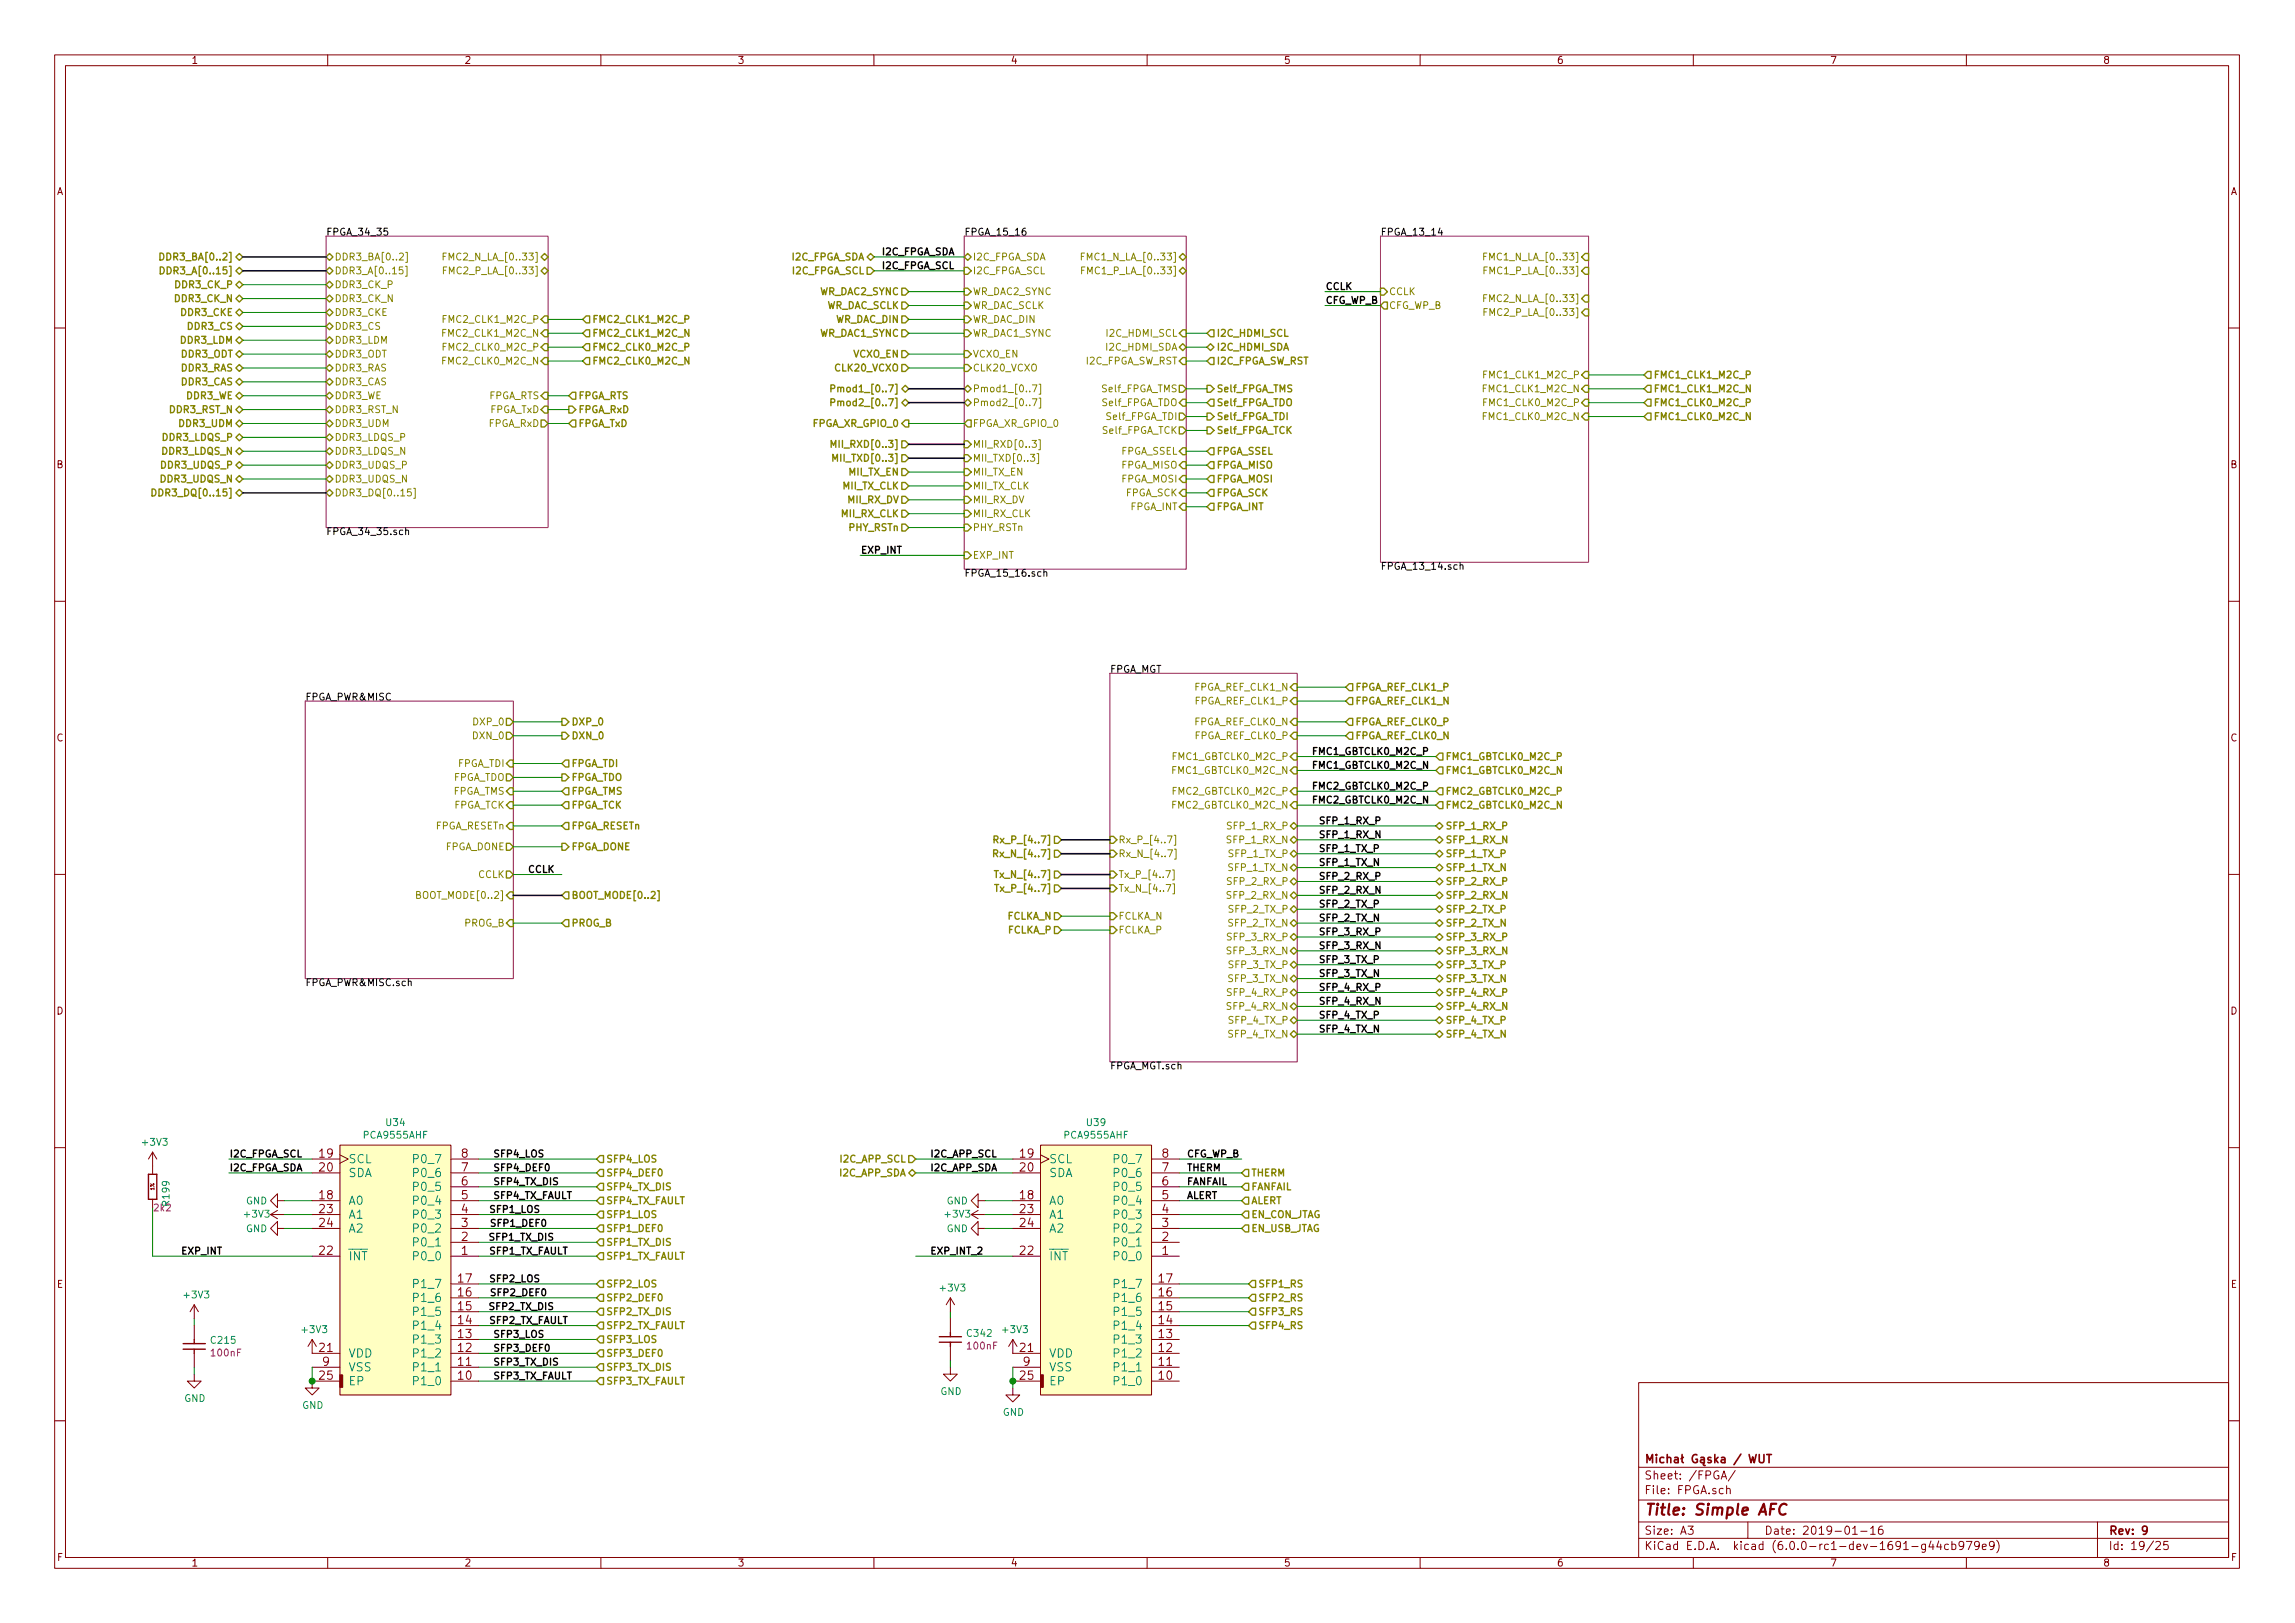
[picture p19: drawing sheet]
<svg xmlns="http://www.w3.org/2000/svg" width="420mm" height="297mm" viewBox="0 0 420 297" stroke-linecap="round" stroke-linejoin="round" font-family="sans-serif">
<defs><g id="words">
<text font-size="2.8" fill="#840000" x="301" y="277.3">Title: Simple AFC</text>
<g font-size="2.1" fill="#840000">
<text x="58.5" y="211.9">19</text>
<text x="58.5" y="214.4">20</text>
<text x="84.5" y="214.4">7</text>
<text x="84.5" y="211.9">8</text>
<text x="186.8" y="211.9">19</text>
<text x="186.8" y="214.4">20</text>
<text x="212.8" y="214.4">7</text>
<text x="212.8" y="211.9">8</text>
<text x="58.5" y="219.5">18</text>
<text x="84.5" y="219.5">5</text>
<text x="84.5" y="217">6</text>
<text x="186.8" y="219.5">18</text>
<text x="212.8" y="219.5">5</text>
<text x="212.8" y="217">6</text>
<text x="58.5" y="222">23</text>
<text x="58.5" y="224.6">24</text>
<text x="84.5" y="227.1">2</text>
<text x="84.5" y="224.6">3</text>
<text x="84.5" y="222">4</text>
<text x="186.8" y="222">23</text>
<text x="186.8" y="224.6">24</text>
<text x="212.8" y="227.1">2</text>
<text x="212.8" y="224.6">3</text>
<text x="212.8" y="222">4</text>
<text x="58.5" y="229.7">22</text>
<text x="84.5" y="229.7">1</text>
<text x="186.8" y="229.7">22</text>
<text x="212.8" y="229.7">1</text>
<text x="83.9" y="239.8">15</text>
<text x="83.9" y="237.3">16</text>
<text x="83.9" y="234.7">17</text>
<text x="212.2" y="239.8">15</text>
<text x="212.2" y="237.3">16</text>
<text x="212.2" y="234.7">17</text>
<text x="83.9" y="244.9">13</text>
<text x="83.9" y="242.4">14</text>
<text x="212.2" y="244.9">13</text>
<text x="212.2" y="242.4">14</text>
<text x="58.5" y="247.4">21</text>
<text x="59.1" y="250">9</text>
<text x="83.9" y="250">11</text>
<text x="83.9" y="247.4">12</text>
<text x="186.8" y="247.4">21</text>
<text x="187.4" y="250">9</text>
<text x="212.2" y="250">11</text>
<text x="212.2" y="247.4">12</text>
<text x="58.5" y="252.5">25</text>
<text x="83.9" y="252.5">10</text>
<text x="186.8" y="252.5">25</text>
<text x="212.2" y="252.5">10</text>
<text x="301" y="267.8">Micha Gska / WUT</text>
<text x="301" y="273.5">File: FPGA.sch</text>
<text x="301" y="270.8">Sheet: /FPGA/</text>
<text x="301" y="280.9">Size: A3</text>
<text x="323" y="280.9">Date: 2019-01-16</text>
<text x="386" y="280.9">Rev: 9</text>
<text x="301" y="283.7">KiCad E.D.A. kicad (6.0.0-rc1-dev-1691-g44cb979e9)</text>
<text x="386" y="283.7">Id: 19/25</text>
</g>
<g font-size="2.1" fill="#008484">
<text x="63.8" y="212.9">SCL</text>
<text x="63.8" y="215.4">SDA</text>
<text x="76.1" y="215.4">P0_6</text>
<text x="76.1" y="212.9">P0_7</text>
<text x="192" y="212.9">SCL</text>
<text x="192" y="215.4">SDA</text>
<text x="204.3" y="215.4">P0_6</text>
<text x="204.3" y="212.9">P0_7</text>
<text x="63.8" y="220.5">A0</text>
<text x="76.1" y="220.5">P0_4</text>
<text x="76.1" y="218">P0_5</text>
<text x="192" y="220.5">A0</text>
<text x="204.3" y="220.5">P0_4</text>
<text x="204.3" y="218">P0_5</text>
<text x="63.8" y="223">A1</text>
<text x="63.8" y="225.6">A2</text>
<text x="76.1" y="225.6">P0_2</text>
<text x="76.1" y="223">P0_3</text>
<text x="192" y="223">A1</text>
<text x="192" y="225.6">A2</text>
<text x="204.3" y="225.6">P0_2</text>
<text x="204.3" y="223">P0_3</text>
<text x="63.8" y="230.7">INT</text>
<text x="76.1" y="230.7">P0_0</text>
<text x="76.1" y="228.1">P0_1</text>
<text x="192" y="230.7">INT</text>
<text x="204.3" y="230.7">P0_0</text>
<text x="204.3" y="228.1">P0_1</text>
<text x="76.1" y="238.3">P1_6</text>
<text x="76.1" y="235.7">P1_7</text>
<text x="204.3" y="238.3">P1_6</text>
<text x="204.3" y="235.7">P1_7</text>
<text x="76.1" y="245.9">P1_3</text>
<text x="76.1" y="243.4">P1_4</text>
<text x="76.1" y="240.8">P1_5</text>
<text x="204.3" y="245.9">P1_3</text>
<text x="204.3" y="243.4">P1_4</text>
<text x="204.3" y="240.8">P1_5</text>
<text x="63.8" y="251">VSS</text>
<text x="63.8" y="248.4">VDD</text>
<text x="76.1" y="251">P1_1</text>
<text x="76.1" y="248.4">P1_2</text>
<text x="192" y="251">VSS</text>
<text x="192" y="248.4">VDD</text>
<text x="204.3" y="251">P1_1</text>
<text x="204.3" y="248.4">P1_2</text>
<text x="63.8" y="253.5">EP</text>
<text x="76.1" y="253.5">P1_0</text>
<text x="192" y="253.5">EP</text>
<text x="204.3" y="253.5">P1_0</text>
</g>
<g font-size="1.8" fill="#840000">
<text x="35" y="11.7">1</text>
<text x="85" y="11.7">2</text>
<text x="135" y="11.7">3</text>
<text x="185" y="11.7">4</text>
<text x="235" y="11.7">5</text>
<text x="285" y="11.7">6</text>
<text x="335" y="11.7">7</text>
<text x="385" y="11.7">8</text>
<text x="10.4" y="35.7">A</text>
<text x="408.4" y="35.7">A</text>
<text x="10.4" y="85.7">B</text>
<text x="408.4" y="85.7">B</text>
<text x="10.4" y="135.7">C</text>
<text x="408.4" y="135.7">C</text>
<text x="10.4" y="185.7">D</text>
<text x="408.4" y="185.7">D</text>
<text x="10.4" y="235.7">E</text>
<text x="408.4" y="235.7">E</text>
<text x="10.5" y="285.7">F</text>
<text x="35" y="286.7">1</text>
<text x="85" y="286.7">2</text>
<text x="135" y="286.7">3</text>
<text x="185" y="286.7">4</text>
<text x="235" y="286.7">5</text>
<text x="285" y="286.7">6</text>
<text x="335" y="286.7">7</text>
<text x="385" y="286.7">8</text>
<text x="408.5" y="285.7">F</text>
</g>
<g font-size="1.8" fill="#848400">
<text x="30.4" y="47.7">DDR3_BA[0..2]</text>
<text x="61.2" y="47.7">DDR3_BA[0..2]</text>
<text x="82.3" y="47.7">FMC2_N_LA_[0..33]</text>
<text x="145" y="47.7">I2C_FPGA_SDA</text>
<text x="178.1" y="47.7">I2C_FPGA_SDA</text>
<text x="199.1" y="47.7">FMC1_N_LA_[0..33]</text>
<text x="272.8" y="47.7">FMC1_N_LA_[0..33]</text>
<text x="30.6" y="50.2">DDR3_A[0..15]</text>
<text x="32.3" y="52.7">DDR3_CK_P</text>
<text x="61.2" y="50.2">DDR3_A[0..15]</text>
<text x="61.2" y="52.7">DDR3_CK_P</text>
<text x="82.4" y="50.2">FMC2_P_LA_[0..33]</text>
<text x="145.2" y="50.2">I2C_FPGA_SCL</text>
<text x="178.1" y="50.2">I2C_FPGA_SCL</text>
<text x="199.2" y="50.2">FMC1_P_LA_[0..33]</text>
<text x="272.9" y="50.2">FMC1_P_LA_[0..33]</text>
<text x="32.2" y="55.3">DDR3_CK_N</text>
<text x="33.3" y="57.8">DDR3_CKE</text>
<text x="61.2" y="55.3">DDR3_CK_N</text>
<text x="61.2" y="57.8">DDR3_CKE</text>
<text x="81.5" y="59.1">FMC2_CLK1_M2C_P</text>
<text x="108.3" y="59.1">FMC2_CLK1_M2C_P</text>
<text x="150.1" y="54">WR_DAC2_SYNC</text>
<text x="151.2" y="56.6">WR_DAC_SCLK</text>
<text x="153" y="59.1">WR_DAC_DIN</text>
<text x="178.1" y="54">WR_DAC2_SYNC</text>
<text x="178.1" y="56.6">WR_DAC_SCLK</text>
<text x="178.1" y="59.1">WR_DAC_DIN</text>
<text x="254.3" y="54">CCLK</text>
<text x="254.3" y="56.6">CFG_WP_B</text>
<text x="272.8" y="55.3">FMC2_N_LA_[0..33]</text>
<text x="272.9" y="57.8">FMC2_P_LA_[0..33]</text>
<text x="33.2" y="62.9">DDR3_LDM</text>
<text x="33.3" y="65.4">DDR3_ODT</text>
<text x="34.6" y="60.4">DDR3_CS</text>
<text x="61.2" y="60.4">DDR3_CS</text>
<text x="61.2" y="62.9">DDR3_LDM</text>
<text x="61.2" y="65.4">DDR3_ODT</text>
<text x="81.4" y="61.6">FMC2_CLK1_M2C_N</text>
<text x="81.5" y="64.2">FMC2_CLK0_M2C_P</text>
<text x="108.3" y="61.6">FMC2_CLK1_M2C_N</text>
<text x="108.3" y="64.2">FMC2_CLK0_M2C_P</text>
<text x="150.1" y="61.6">WR_DAC1_SYNC</text>
<text x="156.3" y="65.4">VCXO_EN</text>
<text x="178.1" y="61.6">WR_DAC1_SYNC</text>
<text x="178.1" y="65.4">VCXO_EN</text>
<text x="202.7" y="64.2">I2C_HDMI_SDA</text>
<text x="202.9" y="61.6">I2C_HDMI_SCL</text>
<text x="222.6" y="61.6">I2C_HDMI_SCL</text>
<text x="222.6" y="64.2">I2C_HDMI_SDA</text>
<text x="33.3" y="68">DDR3_RAS</text>
<text x="33.3" y="70.5">DDR3_CAS</text>
<text x="61.2" y="68">DDR3_RAS</text>
<text x="61.2" y="70.5">DDR3_CAS</text>
<text x="81.4" y="66.7">FMC2_CLK0_M2C_N</text>
<text x="108.3" y="66.7">FMC2_CLK0_M2C_N</text>
<text x="153.1" y="68">CLK20_VCXO</text>
<text x="153.7" y="71.8">Pmod1_[0..7]</text>
<text x="178.1" y="68">CLK20_VCXO</text>
<text x="178.1" y="71.8">Pmod1_[0..7]</text>
<text x="198.7" y="66.7">I2C_FPGA_SW_RST</text>
<text x="201.8" y="71.8">Self_FPGA_TMS</text>
<text x="222.6" y="66.7">I2C_FPGA_SW_RST</text>
<text x="222.6" y="71.8">Self_FPGA_TMS</text>
<text x="271.9" y="71.8">FMC1_CLK1_M2C_N</text>
<text x="272" y="69.3">FMC1_CLK1_M2C_P</text>
<text x="302.6" y="69.3">FMC1_CLK1_M2C_P</text>
<text x="302.6" y="71.8">FMC1_CLK1_M2C_N</text>
<text x="31.2" y="75.6">DDR3_RST_N</text>
<text x="34.2" y="73.1">DDR3_WE</text>
<text x="61.2" y="73.1">DDR3_WE</text>
<text x="61.2" y="75.6">DDR3_RST_N</text>
<text x="89.4" y="73.1">FPGA_RTS</text>
<text x="89.6" y="75.6">FPGA_TxD</text>
<text x="105.8" y="73.1">FPGA_RTS</text>
<text x="105.8" y="75.6">FPGA_RxD</text>
<text x="153.7" y="74.3">Pmod2_[0..7]</text>
<text x="178.1" y="74.3">Pmod2_[0..7]</text>
<text x="201.8" y="74.3">Self_FPGA_TDO</text>
<text x="202.7" y="76.9">Self_FPGA_TDI</text>
<text x="222.6" y="74.3">Self_FPGA_TDO</text>
<text x="222.6" y="76.9">Self_FPGA_TDI</text>
<text x="271.9" y="76.9">FMC1_CLK0_M2C_N</text>
<text x="272" y="74.3">FMC1_CLK0_M2C_P</text>
<text x="302.6" y="74.3">FMC1_CLK0_M2C_P</text>
<text x="302.6" y="76.9">FMC1_CLK0_M2C_N</text>
<text x="29.8" y="83.2">DDR3_LDQS_N</text>
<text x="29.9" y="80.7">DDR3_LDQS_P</text>
<text x="33" y="78.1">DDR3_UDM</text>
<text x="61.2" y="78.1">DDR3_UDM</text>
<text x="61.2" y="80.7">DDR3_LDQS_P</text>
<text x="61.2" y="83.2">DDR3_LDQS_N</text>
<text x="89.4" y="78.1">FPGA_RxD</text>
<text x="105.8" y="78.1">FPGA_TxD</text>
<text x="149" y="78.1">FPGA_XR_GPIO_0</text>
<text x="153.4" y="82">MII_RXD[0..3]</text>
<text x="178.1" y="78.1">FPGA_XR_GPIO_0</text>
<text x="178.1" y="82">MII_RXD[0..3]</text>
<text x="201.9" y="79.4">Self_FPGA_TCK</text>
<text x="205.1" y="83.2">FPGA_SSEL</text>
<text x="222.6" y="83.2">FPGA_SSEL</text>
<text x="222.6" y="79.4">Self_FPGA_TCK</text>
<text x="29.7" y="88.3">DDR3_UDQS_N</text>
<text x="29.7" y="85.8">DDR3_UDQS_P</text>
<text x="61.2" y="85.8">DDR3_UDQS_P</text>
<text x="61.2" y="88.3">DDR3_UDQS_N</text>
<text x="153.6" y="84.5">MII_TXD[0..3]</text>
<text x="154.4" y="89.6">MII_TX_CLK</text>
<text x="155.6" y="87">MII_TX_EN</text>
<text x="178.1" y="84.5">MII_TXD[0..3]</text>
<text x="178.1" y="87">MII_TX_EN</text>
<text x="178.1" y="89.6">MII_TX_CLK</text>
<text x="205.2" y="85.8">FPGA_MISO</text>
<text x="205.2" y="88.3">FPGA_MOSI</text>
<text x="222.6" y="85.8">FPGA_MISO</text>
<text x="222.6" y="88.3">FPGA_MOSI</text>
<text x="29.3" y="90.8">DDR3_DQ[0..15]</text>
<text x="61.2" y="90.8">DDR3_DQ[0..15]</text>
<text x="154.2" y="94.7">MII_RX_CLK</text>
<text x="155.4" y="92.1">MII_RX_DV</text>
<text x="178.1" y="92.1">MII_RX_DV</text>
<text x="178.1" y="94.7">MII_RX_CLK</text>
<text x="206" y="90.8">FPGA_SCK</text>
<text x="206.9" y="93.4">FPGA_INT</text>
<text x="222.6" y="90.8">FPGA_SCK</text>
<text x="222.6" y="93.4">FPGA_INT</text>
<text x="155.5" y="97.2">PHY_RSTn</text>
<text x="178.1" y="97.2">PHY_RSTn</text>
<text x="178.1" y="102.3">EXP_INT</text>
<text x="218.7" y="126.4">FPGA_REF_CLK1_N</text>
<text x="218.8" y="128.9">FPGA_REF_CLK1_P</text>
<text x="248" y="128.9">FPGA_REF_CLK1_N</text>
<text x="248" y="126.4">FPGA_REF_CLK1_P</text>
<text x="86.8" y="135.3">DXN_0</text>
<text x="86.8" y="132.8">DXP_0</text>
<text x="104.5" y="132.8">DXP_0</text>
<text x="104.5" y="135.3">DXN_0</text>
<text x="218.7" y="132.8">FPGA_REF_CLK0_N</text>
<text x="218.8" y="135.3">FPGA_REF_CLK0_P</text>
<text x="248" y="135.3">FPGA_REF_CLK0_N</text>
<text x="248" y="132.8">FPGA_REF_CLK0_P</text>
<text x="82.8" y="142.9">FPGA_TDO</text>
<text x="83.7" y="140.4">FPGA_TDI</text>
<text x="104.5" y="140.4">FPGA_TDI</text>
<text x="104.5" y="142.9">FPGA_TDO</text>
<text x="214.8" y="141.6">FMC1_GBTCLK0_M2C_N</text>
<text x="214.9" y="139.1">FMC1_GBTCLK0_M2C_P</text>
<text x="264.5" y="139.1">FMC1_GBTCLK0_M2C_P</text>
<text x="264.5" y="141.6">FMC1_GBTCLK0_M2C_N</text>
<text x="82.8" y="145.5">FPGA_TMS</text>
<text x="82.9" y="148">FPGA_TCK</text>
<text x="104.5" y="145.5">FPGA_TMS</text>
<text x="104.5" y="148">FPGA_TCK</text>
<text x="214.8" y="148">FMC2_GBTCLK0_M2C_N</text>
<text x="214.9" y="145.5">FMC2_GBTCLK0_M2C_P</text>
<text x="264.5" y="145.5">FMC2_GBTCLK0_M2C_P</text>
<text x="264.5" y="148">FMC2_GBTCLK0_M2C_N</text>
<text x="79.6" y="151.8">FPGA_RESETn</text>
<text x="81.5" y="155.6">FPGA_DONE</text>
<text x="104.5" y="151.8">FPGA_RESETn</text>
<text x="104.5" y="155.6">FPGA_DONE</text>
<text x="183.2" y="154.3">Rx_P_[4..7]</text>
<text x="204.7" y="154.3">Rx_P_[4..7]</text>
<text x="224.9" y="154.3">SFP_1_RX_N</text>
<text x="225" y="151.8">SFP_1_RX_P</text>
<text x="264.5" y="151.8">SFP_1_RX_P</text>
<text x="264.5" y="154.3">SFP_1_RX_N</text>
<text x="87.6" y="160.7">CCLK</text>
<text x="183.1" y="156.9">Rx_N_[4..7]</text>
<text x="183.2" y="160.7">Tx_N_[4..7]</text>
<text x="204.7" y="156.9">Rx_N_[4..7]</text>
<text x="204.7" y="160.7">Tx_P_[4..7]</text>
<text x="225" y="162">SFP_2_RX_P</text>
<text x="225" y="159.4">SFP_1_TX_N</text>
<text x="225.1" y="156.9">SFP_1_TX_P</text>
<text x="264.5" y="156.9">SFP_1_TX_P</text>
<text x="264.5" y="159.4">SFP_1_TX_N</text>
<text x="264.5" y="162">SFP_2_RX_P</text>
<text x="76.9" y="164.5">BOOT_MODE[0..2]</text>
<text x="104.5" y="164.5">BOOT_MODE[0..2]</text>
<text x="183.3" y="163.2">Tx_P_[4..7]</text>
<text x="204.7" y="163.2">Tx_N_[4..7]</text>
<text x="224.9" y="164.5">SFP_2_RX_N</text>
<text x="225.1" y="167">SFP_2_TX_P</text>
<text x="264.5" y="164.5">SFP_2_RX_N</text>
<text x="264.5" y="167">SFP_2_TX_P</text>
<text x="85" y="169.6">PROG_B</text>
<text x="104.5" y="169.6">PROG_B</text>
<text x="184.4" y="168.3">FCLKA_N</text>
<text x="184.5" y="170.9">FCLKA_P</text>
<text x="204.7" y="168.3">FCLKA_N</text>
<text x="204.7" y="170.9">FCLKA_P</text>
<text x="225" y="172.1">SFP_3_RX_P</text>
<text x="225" y="169.6">SFP_2_TX_N</text>
<text x="264.5" y="169.6">SFP_2_TX_N</text>
<text x="264.5" y="172.1">SFP_3_RX_P</text>
<text x="224.9" y="174.7">SFP_3_RX_N</text>
<text x="225" y="179.7">SFP_3_TX_N</text>
<text x="225.1" y="177.2">SFP_3_TX_P</text>
<text x="264.5" y="174.7">SFP_3_RX_N</text>
<text x="264.5" y="177.2">SFP_3_TX_P</text>
<text x="264.5" y="179.7">SFP_3_TX_N</text>
<text x="224.9" y="184.8">SFP_4_RX_N</text>
<text x="225" y="182.3">SFP_4_RX_P</text>
<text x="264.5" y="182.3">SFP_4_RX_P</text>
<text x="264.5" y="184.8">SFP_4_RX_N</text>
<text x="225" y="189.9">SFP_4_TX_N</text>
<text x="225.1" y="187.4">SFP_4_TX_P</text>
<text x="264.5" y="187.4">SFP_4_TX_P</text>
<text x="264.5" y="189.9">SFP_4_TX_N</text>
<text x="110.8" y="215.3">SFP4_DEF0</text>
<text x="110.8" y="212.8">SFP4_LOS</text>
<text x="153.9" y="215.3">I2C_APP_SDA</text>
<text x="154.1" y="212.8">I2C_APP_SCL</text>
<text x="229" y="215.3">THERM</text>
<text x="110.8" y="217.8">SFP4_TX_DIS</text>
<text x="110.8" y="220.4">SFP4_TX_FAULT</text>
<text x="229" y="217.8">FANFAIL</text>
<text x="229" y="220.4">ALERT</text>
<text x="110.8" y="225.5">SFP1_DEF0</text>
<text x="110.8" y="222.9">SFP1_LOS</text>
<text x="229" y="222.9">EN_CON_JTAG</text>
<text x="229" y="225.5">EN_USB_JTAG</text>
<text x="110.8" y="228">SFP1_TX_DIS</text>
<text x="110.8" y="230.5">SFP1_TX_FAULT</text>
<text x="110.8" y="238.2">SFP2_DEF0</text>
<text x="110.8" y="235.6">SFP2_LOS</text>
<text x="230.2" y="235.6">SFP1_RS</text>
<text x="230.2" y="238.2">SFP2_RS</text>
<text x="110.8" y="240.7">SFP2_TX_DIS</text>
<text x="110.8" y="243.2">SFP2_TX_FAULT</text>
<text x="110.8" y="245.8">SFP3_LOS</text>
<text x="230.2" y="240.7">SFP3_RS</text>
<text x="230.2" y="243.2">SFP4_RS</text>
<text x="110.8" y="248.3">SFP3_DEF0</text>
<text x="110.8" y="250.9">SFP3_TX_DIS</text>
<text x="110.8" y="253.4">SFP3_TX_FAULT</text>
</g>
<g font-size="1.8">
<text x="59.7" y="43.1">FPGA_34_35</text>
<text x="161.3" y="46.7">I2C_FPGA_SDA</text>
<text x="176.5" y="43.1">FPGA_15_16</text>
<text x="252.7" y="43.1">FPGA_13_14</text>
<text x="161.3" y="49.3">I2C_FPGA_SCL</text>
<text x="242.6" y="53.1">CCLK</text>
<text x="242.6" y="55.6">CFG_WP_B</text>
<text x="59.7" y="97.9">FPGA_34_35.sch</text>
<text x="157.5" y="101.3">EXP_INT</text>
<text x="176.5" y="105.5">FPGA_15_16.sch</text>
<text x="252.7" y="104.3">FPGA_13_14.sch</text>
<text x="203.2" y="123.1">FPGA_MGT</text>
<text x="55.9" y="128.2">FPGA_PWR&amp;MISC</text>
<text x="240" y="138.2">FMC1_GBTCLK0_M2C_P</text>
<text x="240" y="140.7">FMC1_GBTCLK0_M2C_N</text>
<text x="240" y="144.5">FMC2_GBTCLK0_M2C_P</text>
<text x="240" y="147.1">FMC2_GBTCLK0_M2C_N</text>
<text x="241.3" y="150.9">SFP_1_RX_P</text>
<text x="241.3" y="153.4">SFP_1_RX_N</text>
<text x="241.3" y="155.9">SFP_1_TX_P</text>
<text x="96.5" y="159.8">CCLK</text>
<text x="241.3" y="158.5">SFP_1_TX_N</text>
<text x="241.3" y="161">SFP_2_RX_P</text>
<text x="241.3" y="163.6">SFP_2_RX_N</text>
<text x="241.3" y="166.1">SFP_2_TX_P</text>
<text x="241.3" y="168.6">SFP_2_TX_N</text>
<text x="241.3" y="171.2">SFP_3_RX_P</text>
<text x="241.3" y="173.7">SFP_3_RX_N</text>
<text x="241.3" y="176.3">SFP_3_TX_P</text>
<text x="241.3" y="178.8">SFP_3_TX_N</text>
<text x="55.9" y="180.5">FPGA_PWR&amp;MISC.sch</text>
<text x="241.3" y="181.3">SFP_4_RX_P</text>
<text x="241.3" y="183.9">SFP_4_RX_N</text>
<text x="241.3" y="186.4">SFP_4_TX_P</text>
<text x="241.3" y="189">SFP_4_TX_N</text>
<text x="203.2" y="195.7">FPGA_MGT.sch</text>
<text x="41.9" y="214.4">I2C_FPGA_SDA</text>
<text x="41.9" y="211.8">I2C_FPGA_SCL</text>
<text x="90.2" y="214.4">SFP4_DEF0</text>
<text x="90.2" y="211.8">SFP4_LOS</text>
<text x="170.2" y="214.4">I2C_APP_SDA</text>
<text x="170.2" y="211.8">I2C_APP_SCL</text>
<text x="217.2" y="211.8">CFG_WP_B</text>
<text x="217.2" y="214.4">THERM</text>
<text x="90" y="222">SFP1_LOS</text>
<text x="90.2" y="216.9">SFP4_TX_DIS</text>
<text x="90.2" y="219.4">SFP4_TX_FAULT</text>
<text x="217.2" y="219.4">ALERT</text>
<text x="217.2" y="216.9">FANFAIL</text>
<text x="90" y="227.1">SFP1_TX_DIS</text>
<text x="90.4" y="224.5">SFP1_DEF0</text>
<text x="33" y="229.6">EXP_INT</text>
<text x="89.7" y="229.6">SFP1_TX_FAULT</text>
<text x="170.2" y="229.6">EXP_INT_2</text>
<text x="90" y="239.8">SFP2_TX_DIS</text>
<text x="90" y="234.7">SFP2_LOS</text>
<text x="90.4" y="237.2">SFP2_DEF0</text>
<text x="89.7" y="242.3">SFP2_TX_FAULT</text>
<text x="90.2" y="244.8">SFP3_LOS</text>
<text x="90.2" y="249.9">SFP3_TX_DIS</text>
<text x="90.2" y="247.4">SFP3_DEF0</text>
<text x="90.2" y="252.5">SFP3_TX_FAULT</text>
</g>
<g font-size="1.8" fill="#008484">
<text x="26.2" y="209.7">+3V3</text>
<text x="66.8" y="208.4">PCA9555AHF</text>
<text x="70.8" y="206.1">U34</text>
<text x="195" y="208.4">PCA9555AHF</text>
<text x="199" y="206.1">U39</text>
<text x="31" y="220.6" transform="rotate(-90 31 220.6)">R199</text>
<text x="45" y="220.4">GND</text>
<text x="173.3" y="220.4">GND</text>
<text x="44.9" y="222.8">+3V3</text>
<text x="45" y="225.5">GND</text>
<text x="173.2" y="222.8">+3V3</text>
<text x="173.3" y="225.5">GND</text>
<text x="33.9" y="237.6">+3V3</text>
<text x="172.3" y="236.4">+3V3</text>
<text x="38.8" y="245.9">C215</text>
<text x="55.4" y="244">+3V3</text>
<text x="177.2" y="244.7">C342</text>
<text x="183.7" y="244">+3V3</text>
<text x="33.7" y="256.6">GND</text>
<text x="55.3" y="257.8">GND</text>
<text x="172.2" y="255.3">GND</text>
<text x="183.6" y="259.1">GND</text>
</g>
<g font-size="1.8" fill="#840084">
<text x="28.3" y="221.7">2k2</text>
<text x="38.8" y="248.2">100nF</text>
<text x="177.2" y="247">100nF</text>
</g>
<text font-size=".9" fill="#840000" x="28.2" y="217.8" transform="rotate(-90 28.2 217.8)">1%</text>
</g></defs>
<g fill="none" stroke="#840000" stroke-width=".18">
<path d="M10 10h400v277h-400zM12 12h396v273.1h-396zM60 10v2M110 10v2M160 10v2M210 10v2M260 10v2M310 10v2M360 10v2M10 60h2M408 60h2M10 110h2"/>
<path d="M408 110h2M10 160h2M408 160h2M10 210h2M27.9 210.9l-.7 1.2M27.9 210.9v4M27.9 219.5v1.5M27.9 210.9l.8 1.2M50.8 219.7v-1.2l-1.3 1.2 1.3 1.3v-1.3h1.3M57.1 212.1h5.1M57.1 214.7h5.1M57.1 219.7h5.1"/>
<path d="M62.2 209.6h20.3v45.7h-20.3zM62.2 211.4l1.6 .7-1.6 .8M82.5 212.1h5.1M82.5 214.7h5.1M82.5 219.7h5.1M82.5 217.2h5.1M179.1 219.7v-1.2l-1.3 1.2 1.3 1.3v-1.3h1.2M185.4 212.1h5.1M185.4 214.7h5.1M185.4 219.7h5.1M190.5 209.6h20.3v45.7h-20.3zM190.5 211.4l1.5 .7-1.5 .8"/>
<path d="M210.8 212.1h5.1M210.8 214.7h5.1M210.8 219.7h5.1M210.8 217.2h5.1M408 210h2M35.6 238.8l-.8 1.3M35.6 238.8v2.5M35.6 238.8l.7 1.3M49.5 222.3l1.3 .7M49.5 222.3h2.6M50.8 224.8v-1.2l-1.3 1.2 1.3 1.3v-1.3h1.3M50.8 221.5l-1.3 .8"/>
<path d="M57.1 222.3h5.1M57.1 224.8h5.1M57.1 229.9h5.1M82.5 222.3h5.1M82.5 224.8h5.1M82.5 229.9h5.1M82.5 227.4h5.1M82.5 237.5h5.1M82.5 235h5.1M174 237.5l-.8 1.3M174 237.5v2.6M174 237.5l.8 1.3"/>
<path d="M177.8 222.3h2.5M177.8 222.3l1.3 .7M179.1 224.8v-1.2l-1.3 1.2 1.3 1.3v-1.3h1.2M179.1 221.5l-1.3 .8M185.4 222.3h5.1M185.4 224.8h5.1M185.4 229.9h5.1M210.8 222.3h5.1M210.8 224.8h5.1M210.8 229.9h5.1M210.8 227.4h5.1M210.8 237.5h5.1"/>
<path d="M210.8 235h5.1M35.6 251.5v1.3h1.2l-1.2 1.2-1.3-1.2h1.3M35.6 242.6v2.5M35.6 247.7v2.5M57.1 245.1l-.7 1.3M57.1 245.1v2.6h5.1M57.1 245.1l.8 1.3M57.1 250.2h5.1M62.2 252.8h-5.1v1.2h1.3l-1.3 1.3-1.2-1.3h1.2M82.5 250.2h5.1M82.5 247.7h5.1M82.5 252.8h5.1"/>
<path d="M82.5 245.1h5.1M82.5 242.6h5.1M82.5 240.1h5.1M174 250.2v1.3h1.3l-1.3 1.3-1.3-1.3h1.3M174 241.3v2.6M174 246.4v2.6M185.4 254v1.3h1.3l-1.3 1.3-1.3-1.3h1.3M185.4 245.1l-.7 1.3M185.4 245.1v2.6h5.1M185.4 245.1l.8 1.3M185.4 250.2h5.1M185.4 252.8h5.1"/>
<path d="M210.8 250.2h5.1M210.8 247.7h5.1M210.8 252.8h5.1M210.8 245.1h5.1M210.8 242.6h5.1M210.8 240.1h5.1M300 253h108v32.1h-108zM10 260h2M300 278.5h108M300 274.5h108M300 268.5h108M309 279.3h1l-.5 .6 .4 .1v.7l-.2 .1-.7-.1"/>
<path d="M315.1 270.7l.5-1.5 .5 1.5M315.3 270.3h.7M316.1 272.5h.1a.37 .37 0 0 1 .6 .1v.8M316.1 271.9v1.5M317.7 269.1l-1.3 2M320 278.5v3M342.5 279.7l.4-.4v1.5M344.6 279.3a.59 .59 0 0 0-.7 .6l.1 .8 .2 .1 .5-.1 .1-.5-.2-.3h-.4l-.3 .3M384 278.5v6.6M408 260h2M60 285.1v1.9M110 285.1v1.9"/>
<path d="M160 285.1v1.9M210 285.1v1.9M260 285.1v1.9M300 281.5h108M310 285.1v1.9M339.2 280.8h.8M340.7 280.2h1.1M342.5 280.8h.8M352.5 282.6v1.2l-.3 .3-.3-.1M352.5 282.7l-.4-.1-.3 .3 .1 .6 .2 .1 .4-.1M353.5 282l-.4 1.1h1M353.9 282.6v1"/>
<path d="M354.9 282l-.3 1.1h.9M355.3 282.6v1M356.7 282.7l-.4-.1-.3 .3 .1 .6h.6M357.4 282.7l.4-.1 .3 .3-.1 .6-.2 .1-.4-.1M357.4 282.1v1.5M359.5 282.7l-.3 .3h-.4l-.2-.3 .2-.5 .4-.1 .2 .2a1.13 1.13 0 0 1-.2 1.2l-.4 .1M360 282.1h1l-.7 1.5M360 285.1v1.9M362.4 282.7l-.3 .3h-.3l-.3-.3v-.3l.1-.2 .5-.1 .2 .2a1.19 1.19 0 0 1-.2 1.2l-.5 .1M362.9 283.1l.7-.1v-.3l-.5-.1-.2 .2 .1 .7h.6M365.1 282.7l-.3 .3h-.3l-.3-.3v-.3l.2-.2 .4-.1 .2 .2a1.13 1.13 0 0 1-.2 1.2l-.4 .1M365.6 281.9a1.71 1.71 0 0 1 0 2.3"/>
<path d="M394.7 282.3l.5-.2 .3 .4-.9 1.1h.9M396.9 282.1h-.7l-.1 .7 .2-.1h.5l.2 .3-.1 .5-.2 .1-.6-.1"/>
</g>
<path d="M320.2 266.2l.4 1.5 .3-1.1 .3 1.1 .3-1.5M322.1 266.2v1.2l.3 .3h.3l.2-.3v-1.2M323.4 266.2h.9M323.9 266.2v1.5M393.1 279.9l-.3 .3h-.3l-.3-.3v-.3l.2-.2 .4-.1 .2 .2a1.19 1.19 0 0 1-.2 1.2l-.4 .1" fill="none" stroke="#840000" stroke-width=".3"/>
<path d="M327.1 275.4a.87 .87 0 0 0-1 0 .87 .87 0 0 0-.4 1 .7 .7 0 0 0 .4 .8 .7 .7 0 0 0 .8-.2" fill="none" stroke="#840000" stroke-width=".41"/>
<g fill="none" stroke="#848400" stroke-width=".25">
<path d="M29.3 46.3a.64 .64 0 0 1 .7 .7 .64 .64 0 0 1-.7 .6zM29.3 48.9a.64 .64 0 0 1 .8 .6 .64 .64 0 0 1-.8 .6zM43.2 57.2l.6-.6 .6 .6-.6 .6zM43.2 59.7l.6-.6 .6 .6-.6 .7zM43.2 47l.6-.6 .6 .6-.6 .7zM43.2 49.6l.6-.7 .6 .7-.6 .6zM43.8 51.5l.6 .6-.6 .6-.6-.6zM43.8 54l.6 .6-.6 .7-.6-.7zM59.7 47l.6-.6 .7 .6-.7 .7zM59.7 49.6l.6-.7 .7 .7-.7 .6zM59.7 57.2l.6-.6 .7 .6-.7 .6zM59.7 59.7l.6-.6 .7 .6-.7 .7z"/>
<path d="M60.3 51.5l.7 .6-.7 .6-.6-.6zM60.3 54l.7 .6-.7 .7-.6-.7zM99.1 47l.6-.6 .6 .6-.6 .7zM99.1 49.6l.6-.7 .6 .7-.6 .6zM99.7 57.8h.6v1.3h-.6l-.6-.6zM107.3 57.8h.6v1.3h-.6l-.6-.6zM158.7 47l.7-.6 .6 .6-.6 .7zM158.7 48.9h.7l.6 .7-.6 .6h-.7zM165.1 52.7h.6l.7 .7-.7 .6h-.6zM165.1 55.3h.6l.7 .6-.7 .7h-.6zM165.1 57.8h.6l.7 .7-.7 .6h-.6zM176.5 47l.7-.6 .6 .6-.6 .7z"/>
<path d="M176.5 48.9h.7l.6 .7-.6 .6h-.7zM176.5 52.7h.7l.6 .7-.6 .6h-.7zM176.5 55.3h.7l.6 .6-.6 .7h-.7zM176.5 57.8h.7l.6 .7-.6 .6h-.7zM215.9 47l.6-.6 .7 .6-.7 .7zM215.9 49.6l.6-.7 .7 .7-.7 .6zM252.7 52.7h.7l.6 .7-.6 .6h-.7zM253.4 55.3h.6v1.3h-.6l-.7-.7zM290.2 46.4h.6v1.3h-.6l-.6-.7zM290.2 48.9h.6v1.3h-.6l-.6-.6zM290.2 54h.6v1.3h-.6l-.6-.7zM290.2 56.6h.6v1.2h-.6l-.6-.6z"/>
<path d="M43.2 62.3l.6-.7 .6 .7-.6 .6zM43.2 64.8l.6-.6 .6 .6-.6 .6zM43.2 67.3l.6-.6 .6 .6-.6 .7zM43.2 69.9l.6-.6 .6 .6-.6 .6zM43.2 77.5l.6-.6 .6 .6-.6 .6zM43.8 71.8l.6 .6-.6 .7-.6-.7zM43.8 74.3l.6 .7-.6 .6-.6-.6zM59.7 62.3l.6-.7 .7 .7-.7 .6zM59.7 64.8l.6-.6 .7 .6-.7 .6zM59.7 67.3l.6-.6 .7 .6-.7 .7zM59.7 69.9l.6-.6 .7 .6-.7 .6zM59.7 75l.6-.7 .7 .7-.7 .6z"/>
<path d="M59.7 77.5l.6-.6 .7 .6-.7 .6zM60.3 71.8l.7 .6-.7 .7-.6-.7zM99.1 61l.6-.6h.6v1.2h-.6zM99.1 76.9h.6l.6 .6-.6 .6h-.6zM99.7 62.9h.6v1.3h-.6l-.6-.7zM99.7 65.4h.6v1.3h-.6l-.6-.6zM99.7 71.8h.6v1.3h-.6l-.6-.7zM99.7 74.3h.6v1.3h-.6l-.6-.6zM104.1 74.3h.7l.6 .7-.6 .6h-.7zM104.8 71.8h.6v1.3h-.6l-.7-.7zM104.8 76.9h.6v1.2h-.6l-.7-.6zM107.3 60.4h.6v1.2h-.6l-.6-.6z"/>
<path d="M107.3 62.9h.6v1.3h-.6l-.6-.7zM107.3 65.4h.6v1.3h-.6l-.6-.6zM152.1 71.1l.7-.1v-.4l-.7-.2v1.3M152.1 73.6l.7-.1v-.4l-.7-.1v1.3M165.1 60.4h.6l.7 .6-.7 .6h-.6zM165.1 64.2h.6l.7 .6-.7 .6h-.6zM165.1 66.7h.6l.7 .6-.7 .7h-.6zM165.1 71.2l.6-.7 .7 .7-.7 .6zM165.1 73.7l.6-.6 .7 .6-.7 .6zM165.7 76.9h.7v1.2h-.7l-.6-.6zM176.5 60.4h.7l.6 .6-.6 .6h-.7zM176.5 64.2h.7l.6 .6-.6 .6h-.7z"/>
<path d="M176.5 66.7h.7l.6 .6-.6 .7h-.7zM176.5 71.2l.7-.7 .6 .7-.6 .6zM176.5 73.7l.7-.6 .6 .6-.6 .6zM177.2 76.9h.6v1.2h-.6l-.7-.6zM215.9 66.1l.6-.7h.7v1.3h-.7zM215.9 70.5h.6l.7 .7-.7 .6h-.6zM215.9 73.7l.6-.6h.7v1.2h-.7zM215.9 75.6h.6l.7 .6-.7 .7h-.6zM215.9 78.1h.6l.7 .7-.7 .6h-.6zM215.9 61l.6-.6h.7v1.2h-.7zM215.9 63.5l.6-.6 .7 .6-.7 .7zM221 63.5l.6-.6 .6 .6-.6 .7z"/>
<path d="M221 70.5h.6l.6 .7-.6 .6h-.6zM221 75.6h.6l.6 .6-.6 .7h-.6zM221 78.1h.6l.6 .7-.6 .6h-.6zM221.6 65.4h.6v1.3h-.6l-.6-.6zM221.6 60.4h.6v1.2h-.6l-.6-.6zM221.6 73.1h.6v1.2h-.6l-.6-.6zM290.2 68h.6v1.3h-.6l-.6-.7zM290.2 70.5h.6v1.3h-.6l-.6-.6zM290.2 73.1h.6v1.2h-.6l-.6-.6zM290.2 75.6h.6v1.3h-.6l-.6-.7zM301.6 68h.7v1.3h-.7l-.6-.7zM301.6 70.5h.7v1.3h-.7l-.6-.6z"/>
<path d="M301.6 73.1h.7v1.2h-.7l-.6-.6zM301.6 75.6h.7v1.3h-.7l-.6-.7zM27.8 89.5a.64 .64 0 0 1 .8 .6 .64 .64 0 0 1-.8 .7zM43.2 80l.6-.6 .6 .6-.6 .7zM43.2 82.6l.6-.6 .6 .6-.6 .6zM43.2 85.1l.6-.6 .6 .6-.6 .7zM43.2 87.7l.6-.7 .6 .7-.6 .6zM43.2 90.2l.6-.6 .6 .6-.6 .6zM59.7 80l.6-.6 .7 .6-.7 .7zM59.7 82.6l.6-.6 .7 .6-.7 .6zM59.7 85.1l.6-.6 .7 .6-.7 .7zM59.7 87.7l.6-.7 .7 .7-.7 .6z"/>
<path d="M59.7 90.2l.6-.6 .7 .6-.7 .6zM152.2 81.9v-1.3l.4 .9 .4-.9v1.3M152.5 84.4v-1.3l.4 1 .4-1v1.3M165.1 80.7h.6l.7 .6-.7 .7h-.6zM165.1 83.2h.6l.7 .7-.7 .6h-.6zM165.1 85.8h.6l.7 .6-.7 .6h-.6zM165.1 88.3h.6l.7 .6-.7 .7h-.6zM165.1 90.8h.6l.7 .7-.7 .6h-.6zM165.1 93.4h.6l.7 .6-.7 .7h-.6zM165.1 95.9h.6l.7 .7-.7 .6h-.6zM176.5 80.7h.7l.6 .6-.6 .7h-.7zM176.5 83.2h.7l.6 .7-.6 .6h-.7z"/>
<path d="M176.5 85.8h.7l.6 .6-.6 .6h-.7zM176.5 88.3h.7l.6 .6-.6 .7h-.7zM176.5 90.8h.7l.6 .7-.6 .6h-.7zM176.5 93.4h.7l.6 .6-.6 .7h-.7zM176.5 95.9h.7l.6 .7-.6 .6h-.7zM215.9 85.1l.6-.6h.7v1.3h-.7zM215.9 87.7l.6-.7h.7v1.3h-.7zM216.5 89.6h.7v1.2h-.7l-.6-.6zM216.5 82h.7v1.2h-.7l-.6-.6zM216.5 92.1h.7v1.3h-.7l-.6-.7zM221.6 89.6h.6v1.2h-.6l-.6-.6zM221.6 82h.6v1.2h-.6l-.6-.6z"/>
<path d="M221.6 84.5h.6v1.3h-.6l-.6-.7zM221.6 87h.6v1.3h-.6l-.6-.6zM221.6 92.1h.6v1.3h-.6l-.6-.7zM176.5 101h.7l.6 .6-.6 .7h-.7zM92.7 131.5h.6l.7 .6-.7 .7h-.6zM92.7 134h.6l.7 .7-.7 .6h-.6zM93.3 139.1h.7v1.3h-.7l-.6-.7zM102.9 131.5h.6l.6 .6-.6 .7h-.6zM102.9 134h.6l.6 .7-.6 .6h-.6zM103.5 139.1h.6v1.3h-.6l-.6-.7zM236.2 125.8l.7-.7h.6v1.3h-.6zM236.2 134.7l.7-.7h.6v1.3h-.6z"/>
<path d="M236.2 138.5l.7-.7h.6v1.3h-.6zM236.9 127.7h.6v1.2h-.6l-.7-.6zM236.9 131.5h.6v1.3h-.6l-.7-.7zM247 127.7h.6v1.2h-.6l-.6-.6zM247 125.1h.6v1.3h-.6l-.6-.6zM247 134h.6v1.3h-.6l-.6-.6zM247 131.5h.6v1.3h-.6l-.6-.7zM263.5 137.8h.7v1.3h-.7l-.6-.6zM92.7 141.6h.6l.7 .7-.7 .6h-.6zM92.7 154.3h.6l.7 .7-.7 .6h-.6zM92.7 159.4h.6l.7 .7-.7 .6h-.6zM93.3 144.2h.7v1.3h-.7l-.6-.7z"/>
<path d="M93.3 146.7h.7v1.3h-.7l-.6-.6zM93.3 150.5h.7v1.3h-.7l-.6-.6zM102.9 141.6h.6l.6 .7-.6 .6h-.6zM102.9 154.3h.6l.6 .7-.6 .6h-.6zM103.5 150.5h.6v1.3h-.6l-.6-.6zM103.5 144.2h.6v1.3h-.6l-.6-.7zM103.5 146.7h.6v1.3h-.6l-.6-.6zM181.9 156.2l.7-.1v-.4l-.7-.2v1.3M182 153.7l.6-.1 .1-.5-.7-.1v1.3M182 159.3h.8M182.2 156.2l.5 .6M182.3 153.7l.4 .6"/>
<path d="M182.4 159.3v1.3M193 153.1h.7l.6 .6-.6 .6h-.7zM193 155.6h.7l.6 .6-.6 .7h-.7zM193 159.4h.7l.6 .7-.6 .6h-.7zM203.2 153.1h.6l.7 .6-.7 .6h-.6zM203.2 155.6h.6l.7 .6-.7 .7h-.6zM203.2 159.4h.6l.7 .7-.7 .6h-.6zM236.2 151.2l.7-.7 .6 .7-.6 .6zM236.2 153.7l.7-.6 .6 .6-.6 .6zM236.2 156.2l.7-.6 .6 .6-.6 .7zM236.2 158.8l.7-.6 .6 .6-.6 .6zM236.9 140.4h.6v1.2h-.6l-.7-.6z"/>
<path d="M236.9 144.2h.6v1.3h-.6l-.7-.7zM236.9 146.7h.6v1.3h-.6l-.7-.6zM262.9 151.2l.6-.7 .7 .7-.7 .6zM262.9 153.7l.6-.6 .7 .6-.7 .6zM262.9 158.8l.6-.6 .7 .6-.7 .6zM263.5 140.4h.7v1.2h-.7l-.6-.6zM263.5 144.2h.7v1.3h-.7l-.6-.7zM263.5 146.7h.7v1.3h-.7l-.6-.6zM263.5 155.6l.7 .6-.7 .7-.6-.7zM93.3 163.2h.7v1.3h-.7l-.6-.6zM93.3 168.3h.7v1.3h-.7l-.6-.7zM103.5 163.2h.6v1.3h-.6l-.6-.6z"/>
<path d="M103.5 168.3h.6v1.3h-.6l-.6-.7zM120.4 163h.3v1.9h-.3M182.1 161.9h.7M182.5 161.9v1.3M193 162h.7l.6 .6-.6 .6h-.7zM193 167h.7l.6 .7-.6 .6h-.7zM193 169.6h.7l.6 .6-.6 .7h-.7zM203.2 162h.6l.7 .6-.7 .6h-.6zM203.2 167h.6l.7 .7-.7 .6h-.6zM203.2 169.6h.6l.7 .6-.7 .7h-.6zM236.2 161.3l.7-.6 .6 .6-.6 .7zM236.2 163.9l.7-.7 .6 .7-.6 .6z"/>
<path d="M236.2 166.4l.7-.6 .6 .6-.6 .6zM236.2 168.9l.7-.6 .6 .6-.6 .7zM236.2 171.5l.7-.6 .6 .6-.6 .6zM236.2 174l.7-.6 .6 .6-.6 .7zM236.2 176.6l.7-.7 .6 .7-.6 .6zM236.2 179.1l.7-.6 .6 .6-.6 .6zM262.9 161.3l.6-.6 .7 .6-.7 .7zM262.9 163.9l.6-.7 .7 .7-.7 .6zM262.9 166.4l.6-.6 .7 .6-.7 .6zM262.9 168.9l.6-.6 .7 .6-.7 .7zM262.9 174l.6-.6 .7 .6-.7 .7zM262.9 176.6l.6-.7 .7 .7-.7 .6z"/>
<path d="M262.9 179.1l.6-.6 .7 .6-.7 .6zM263.5 170.9l.7 .6-.7 .6-.6-.6zM236.2 181.6l.7-.6 .6 .6-.6 .7zM236.2 184.2l.7-.6 .6 .6-.6 .6zM236.2 186.7l.7-.6 .6 .6-.6 .7zM236.2 189.3l.7-.7 .6 .7-.6 .6zM262.9 181.6l.6-.6 .7 .6-.7 .7zM262.9 184.2l.6-.6 .7 .6-.7 .6zM262.9 186.7l.6-.6 .7 .6-.7 .7zM262.9 189.3l.6-.7 .7 .7-.7 .6zM109.9 216.6h.6v1.2h-.6l-.7-.6zM109.9 219.1h.6v1.3h-.6l-.7-.7z"/>
<path d="M109.9 214h.6v1.3h-.6l-.7-.6zM109.9 211.5h.6v1.3h-.6l-.7-.7zM166.4 214.7l.6-.7 .6 .7-.6 .6zM166.4 211.5h.6l.6 .6-.6 .7h-.6zM227.3 214.7l.7-.7h.6v1.3h-.6zM227.3 217.2l.7-.6h.6v1.2h-.6zM228 219.1h.6v1.3h-.6l-.7-.7zM109.2 229.9l.7-.6h.6v1.2h-.6zM109.9 226.7h.6v1.3h-.6l-.7-.6zM109.9 224.2h.6v1.3h-.6l-.7-.7zM109.9 221.7h.6v1.2h-.6l-.7-.6zM109.9 239.4h.6v1.3h-.6l-.7-.6z"/>
<path d="M109.9 236.9h.6v1.3h-.6l-.7-.7zM109.9 234.4h.6v1.2h-.6l-.7-.6zM227.3 224.8l.7-.6h.6v1.3h-.6zM228 221.7h.6v1.2h-.6l-.7-.6zM229.2 234.4h.7v1.2h-.7l-.6-.6zM229.2 236.9h.7v1.3h-.7l-.6-.7zM229.2 239.4h.7v1.3h-.7l-.6-.6zM109.2 252.8l.7-.7h.6v1.3h-.6zM109.9 242h.6v1.2h-.6l-.7-.6zM109.9 244.5h.6v1.3h-.6l-.7-.7zM109.9 247.1h.6v1.2h-.6l-.7-.6zM109.9 249.6h.6v1.3h-.6l-.7-.7z"/>
<path d="M229.2 242h.7v1.2h-.7l-.6-.6z"/>
</g>
<path d="M59.7 43.2h40.6v53.4h-40.6zM176.5 43.2h40.7v61h-40.7zM252.7 43.2h38.1v59.7h-38.1zM55.9 128.3h38.1v50.8h-38.1zM203.2 123.2h34.3v71.1h-34.3z" fill="none" stroke="#840084" stroke-width=".18"/>
<path d="M70.9 41.8h-.6v.6l.2-.1h.4v.6l-.1 .1-.5-.1M187.7 41.8h-.3a.87 .87 0 0 0 0 1.2l.4-.1v-.5l-.4-.1-.3 .2M263.6 41.7l-.3 .9h.8M74.3 97.1l.1-.1 .4 .1v.8M74.3 96.6v1.3M191.1 104.8l.2-.2 .3 .1v.8M191.1 104.2v1.3M267.3 103.5l.2-.1h.3v.8M267.3 102.9v1.3M74.8 179.7l.1-.1h.3l.1 .8" fill="none" stroke="#000" stroke-width=".18"/>
<g fill="none" stroke="#848400" stroke-width=".18">
<path d="M73.1 46.4l.5-.1 .3 .4-.8 .9h.8M73.7 48.9h-.6v.6l.2-.2 .4 .1v.6l-.1 .1-.5-.1M74.2 48.7h.3v1.9h-.3M74.3 46.2h.3v1.8h-.3M81.1 46.9h.4M81.2 49.5h.4M81.7 46.3h-.6v1.3M81.8 48.9h-.6v1.2M198 46.9h.4M198 49.5h.5M198.6 46.3h-.6v1.3M198.6 48.9h-.6v1.2"/>
<path d="M271.6 46.9h.4M271.6 54.5h.4M271.7 49.5h.4M271.7 57.1h.4M272.2 46.3h-.6v1.3M272.2 53.9h-.6v1.3M272.3 48.9h-.6v1.2M272.3 56.5h-.6v1.2M189 70.4h.8l-.5 1.3M189 73h.8l-.5 1.3M190.2 70.3h.3v1.8h-.3M190.2 72.9h.3v1.8h-.3"/>
<path d="M75.3 89.5h-.6l-.1 .6 .2-.1 .5 .1v.5l-.2 .2-.5-.2M75.7 89.4h.3v1.8h-.3M189 80.6h.7l-.4 .5 .4 .1v.4l-.2 .3-.5-.2M189.8 83h.3v1.8h-.3M190.1 80.5h.3v1.8h-.3M213.7 153h.9l-.6 1.3M213.8 155.5h.9l-.6 1.3M214.7 159.2h.3v1.8h-.3M215 152.9h.2v1.8h-.2M215 155.4h.3v1.8h-.3M76.3 163.8l.5-.1 .1-.4-.6-.1v1.2h.5l.2-.2v-.2l-.3-.2M214.7 161.8h.3v1.8h-.3"/>
</g>
<g fill="none" stroke="#008400" stroke-width=".18">
<path d="M44.4 52.1h15.3M44.4 54.6h15.3M44.4 57.2h15.3M44.4 59.7h15.3M100.3 58.5h6.4M160 47h16.5M160 49.6h16.5M166.4 53.4h10.1M166.4 55.9h10.1M166.4 58.5h10.1M242.6 53.4h10.1M242.6 55.9h10.1"/>
<path d="M44.4 62.3h15.3M44.4 64.8h15.3M44.4 67.3h15.3M44.4 69.9h15.3M44.4 72.4h15.3M44.4 75h15.3M44.4 77.5h15.3M100.3 72.4h3.8M100.3 75h3.8M100.3 77.5h3.8M100.3 61h6.4M100.3 66.1h6.4"/>
<path d="M100.3 63.5h6.4M166.4 64.8h10.1M166.4 67.3h10.1M166.4 77.5h10.1M166.4 61h10.1M217.2 61h3.8M217.2 66.1h3.8M217.2 63.5h3.8M217.2 71.2h3.8M217.2 73.7h3.8M217.2 76.2h3.8M217.2 78.8h3.8"/>
<path d="M290.8 68.6h10.2M290.8 71.2h10.2M290.8 73.7h10.2M290.8 76.2h10.2M44.4 80h15.3M44.4 82.6h15.3M44.4 85.1h15.3M44.4 87.7h15.3M166.4 86.4h10.1M166.4 88.9h10.1M166.4 91.5h10.1M166.4 94h10.1"/>
<path d="M166.4 96.6h10.1M217.2 82.6h3.8M217.2 85.1h3.8M217.2 87.7h3.8M217.2 90.2h3.8M217.2 92.7h3.8M157.5 101.6h19M94 139.7h8.9M94 132.1h8.9M94 134.7h8.9M237.5 132.1h8.9M237.5 134.7h8.9"/>
<path d="M237.5 125.8h8.9M237.5 128.3h8.9M237.5 138.5h25.4M94 151.2h8.9M94 142.3h8.9M94 144.8h8.9M94 147.4h8.9M94 155h8.9M237.5 151.2h25.4M237.5 144.8h25.4M237.5 147.4h25.4M237.5 153.7h25.4"/>
<path d="M237.5 156.2h25.4M237.5 158.8h25.4M237.5 141h25.4M94 168.9h8.9M94 160.1h8.9M194.3 167.7h8.9M194.3 170.2h8.9M237.5 161.3h25.4M237.5 163.9h25.4M237.5 166.4h25.4M237.5 168.9h25.4M237.5 171.5h25.4"/>
<path d="M237.5 174h25.4M237.5 176.6h25.4M237.5 179.1h25.4M237.5 181.6h25.4M237.5 184.2h25.4M237.5 186.7h25.4M237.5 189.3h25.4M41.9 214.7h15.2M41.9 212.1h15.2M52.1 219.7h5M87.6 217.2h21.6M87.6 219.7h21.6"/>
<path d="M87.6 214.7h21.6M87.6 212.1h21.6M167.6 214.7h17.8M167.6 212.1h17.8M180.3 219.7h5.1M215.9 217.2h11.4M215.9 219.7h11.4M215.9 214.7h11.4M215.9 212.1h11.4M27.9 221v8.9h29.2M52.1 224.8h5M52.1 222.3h5"/>
<path d="M87.6 227.4h21.6M87.6 229.9h21.6M87.6 224.8h21.6M87.6 222.3h21.6M87.6 237.5h21.6M87.6 235h21.6M167.6 229.9h17.8M180.3 224.8h5.1M180.3 222.3h5.1M215.9 224.8h11.4M215.9 222.3h11.4M215.9 237.5h12.7"/>
<path d="M215.9 235h12.7M35.6 241.3v1.3M35.6 250.2v1.3M57.1 250.2v2.6M87.6 240.1h21.6M87.6 242.6h21.6M87.6 250.2h21.6M87.6 252.8h21.6M87.6 247.7h21.6M87.6 245.1h21.6M174 240.1v1.2M174 249v1.2"/>
<path d="M185.4 250.2v3.8M215.9 240.1h12.7M215.9 242.6h12.7"/>
</g>
<path d="M44.4 47h15.3M44.4 49.6h15.3M166.4 71.2h10.1M166.4 73.7h10.1M44.4 90.2h15.3M166.4 81.3h10.1M166.4 83.9h10.1M194.3 153.7h8.9M194.3 156.2h8.9M94 163.9h8.9M194.3 160.1h8.9M194.3 162.6h8.9" fill="none" stroke="#000084" stroke-width=".3"/>
<g fill="#ffffc2" stroke="#ffffc2" stroke-width=".18">
<path d="M190.5 209.6h20.3v45.7h-20.3z"/>
<path d="M62.2 209.6h20.3v45.7h-20.3z"/>
</g>
<g fill="#840000" stroke="#840000" stroke-width=".18">
<path d="M190.5 251.6h.5v2.3h-.5z"/>
<path d="M62.2 251.6h.5v2.3h-.5z"/>
</g>
<g fill="#008400" stroke="#008400" stroke-width=".25">
<circle cx="185.4" cy="252.8" r=".51"/>
<circle cx="57.2" cy="252.8" r=".51"/>
</g>
<path d="M27.2 214.9h1.5v4.6h-1.5zM33.5 245.9h4.1M33.5 246.9h4.1M35.6 245.1v.8M35.6 246.9v.8M172 244.6h4M172 245.7h4M174 243.9v.7M174 245.7v.7" fill="none" stroke="#840000" stroke-width=".25"/>
<use href="#words"/>
</svg>
